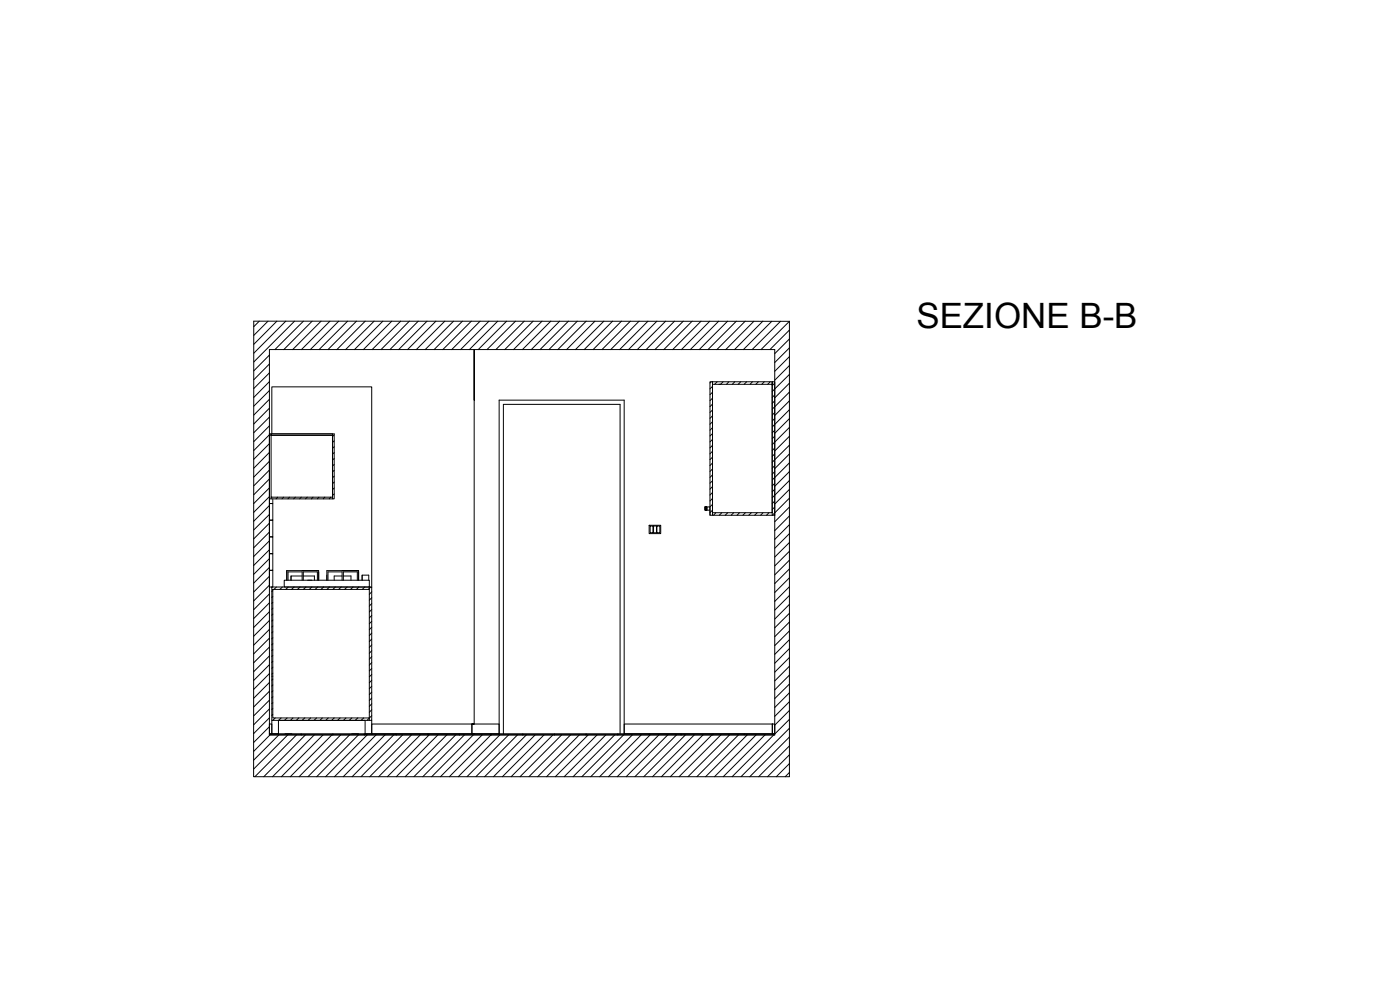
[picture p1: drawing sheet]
<svg xmlns="http://www.w3.org/2000/svg" width="420mm" height="297mm" viewBox="0 0 420 297" stroke-linecap="round" stroke-linejoin="round" font-family="sans-serif">
<defs><g id="words">
<text font-size="10.5" x="274.9" y="98.2">SEZIONE B-B</text>
</g></defs>
<g fill="none" stroke="#000" stroke-width=".3">
<path d="M77.8 96.3l-1.7 1.6M80.4 96.3l-4.3 4.2M83.1 96.3l-7 6.9M85.7 96.3l-9.6 9.6M88.4 96.3l-12.3 12.2M91 96.3l-8.5 8.5M93.7 96.3l-8.6 8.5M96.3 96.3l-8.5 8.5M99 96.3l-8.6 8.5M101.6 96.3l-8.5 8.5M104.3 96.3l-8.6 8.5M106.9 96.3l-8.5 8.5"/>
<path d="M109.6 96.3l-8.5 8.5M112.2 96.3l-8.5 8.5M114.9 96.3l-8.5 8.5M117.5 96.3l-8.5 8.5M120.2 96.3l-8.6 8.5M122.8 96.3l-8.5 8.5M125.5 96.3l-8.5 8.5M128.1 96.3l-8.5 8.5M130.8 96.3l-8.5 8.5M133.4 96.3l-8.5 8.5M136.1 96.3l-8.5 8.5M138.7 96.3l-8.5 8.5"/>
<path d="M141.4 96.3l-8.5 8.5M144 96.3l-8.5 8.5M146.7 96.3l-8.5 8.5M149.3 96.3l-8.5 8.5M152 96.3l-8.5 8.5M154.7 96.3l-8.6 8.5M157.3 96.3l-8.5 8.5M159.9 96.3l-8.5 8.5M162.6 96.3l-8.5 8.5M165.2 96.3l-8.5 8.5M167.9 96.3l-8.5 8.5M170.5 96.3l-8.5 8.5"/>
<path d="M173.2 96.3l-8.5 8.5M175.9 96.3l-8.5 8.5M178.5 96.3l-8.5 8.5M181.2 96.3l-8.6 8.5M183.8 96.3l-8.5 8.5M186.4 96.3l-8.5 8.5M189.1 96.3l-8.5 8.5M191.7 96.3l-8.5 8.5M194.4 96.3l-8.5 8.5M197.1 96.3l-8.5 8.5M199.7 96.3l-8.5 8.5M202.4 96.3l-8.5 8.5"/>
<path d="M205 96.3l-8.5 8.5M207.7 96.3l-8.6 8.5M210.3 96.3l-8.5 8.5M212.9 96.3l-8.5 8.5M215.6 96.3l-8.5 8.5M218.3 96.3l-8.5 8.5M220.9 96.3l-8.5 8.5M223.6 96.3l-8.5 8.5M226.2 96.3l-8.5 8.5M228.9 96.3l-8.5 8.5M231.5 96.3l-8.5 8.5M234.2 96.3l-8.6 8.5"/>
<path d="M236.8 96.3h-160.7v136.5h160.7M236.8 96.3l-8.5 8.5M236.8 98.9l-5.8 5.9M236.8 96.3v136.5M80.8 106.4l-4.7 4.8M80.8 109.1l-4.7 4.7M80.8 111.7l-4.7 4.7M80.8 114.4l-4.7 4.7M80.8 117l-4.7 4.7M80.8 119.7l-4.7 4.7M142.3 119.9v-15.1v112.2M213 114.4h19.4v40h-19.4z"/>
<path d="M213.4 114.4l-.4 .4M213.8 115.2h17.9v38.5h-17.9zM213.8 115.2v-.8v40M213.8 119.3l-.8 .8M213.8 115.8l-.8 .7M213.8 117.5l-.8 .8M215.1 114.4l-.7 .8M216.9 114.4l-.7 .8h-.5M218.7 114.4l-.8 .8M220.4 114.4l-.7 .8M222.2 114.4l-.7 .8M224 114.4l-.8 .8"/>
<path d="M225.7 114.4l-.7 .8M227.5 114.4l-.8 .8M229.3 114.4l-.8 .8M231.1 114.4l-.8 .8M231.7 115.2v-.8v40l5.1-5.1M232.4 114.8l-.7 .8M232.4 118.4l-.7 .7M236.8 101.6l-4.4 4.4M236.8 104.3l-4.4 4.4M236.8 106.9l-4.4 4.4M236.8 109.5l-4.4 4.5M236.8 112.2l-5.1 5.1"/>
<path d="M236.8 114.8l-4.4 4.4M236.8 117.5l-5.1 5.1M80.8 130h19.5v19.5h-19.5zM80.8 122.3l-4.7 4.8M80.8 125l-4.7 4.7M80.8 127.6l-4.7 4.8M80.8 130.3l-4.7 4.7M80.8 133l-4.7 4.7M80.8 135.6l-4.7 4.7M80.8 138.2l-4.7 4.8M80.8 130.4h.5M81.3 130v19h18.4v-19"/>
<path d="M81.3 130h18.4v.5h-18.4zM81.5 130v-14.1h30v60M100.3 130.3l-.6 .5M100.3 132.1l-.6 .5M100.3 133.9l-.6 .5M100.3 135.6l-.6 .5M100.3 137.4l-.6 .5M100.3 139.2l-.6 .5M213.8 124.6l-.8 .8M213.8 121.1l-.8 .8M213.8 122.9l-.8 .7M213.8 126.4l-.8 .8"/>
<path d="M213.8 128.2l-.8 .7M213.8 130l-.8 .7M213.8 131.7l-.8 .8M213.8 133.5l-.8 .7M213.8 135.2l-.8 .8M213.8 137l-.8 .7M213.8 138.8l-.8 .7M232.4 120.1l-.7 .8M232.4 123.6l-.7 .8M232.4 125.4l-.7 .8M232.4 129l-.7 .7M232.4 130.7l-.7 .8"/>
<path d="M232.4 134.3l-.7 .7M232.4 136l-.7 .8M232.4 139.6l-.7 .7M236.8 120.1l-4.4 4.4M236.8 122.8l-5.1 5.2M236.8 125.5l-4.4 4.4M236.8 128.1l-5.1 5.2M236.8 130.8l-4.4 4.4M236.8 133.4l-5.1 5.1M236.8 136l-4.4 4.5M236.8 138.7l-5.1 5.1M80.8 155.9h1v5h-1z"/>
<path d="M80.8 150.9h1v5h-1zM80.8 149.5v1.4h1v-1.4M80.8 140.9l-4.7 4.7M80.8 143.5l-4.7 4.8M80.8 146.2l-4.7 4.7M80.8 148.8l-4.7 4.8M80.8 151.5l-4.7 4.7M80.8 154.2l-4.7 4.7M80.8 156.8l-4.7 4.7M80.8 159.5l-4.7 4.7M81.3 149v.5M81.5 149l-.2 .2"/>
<path d="M83.3 149l-.5 .5M85.1 149l-.5 .5M86.8 149l-.4 .5M88.6 149l-.5 .5M90.4 149l-.5 .5M92.2 149l-.5 .5M93.9 149l-.5 .5M95.7 149l-.5 .5M97.5 149l-.5 .5M99.2 149l-.5 .5M99.7 149v.5M100.3 142.7l-.6 .5"/>
<path d="M100.3 141l-.6 .4M100.3 144.5l-.6 .5M100.3 146.3l-.6 .5M100.3 148l-.6 .5M194.7 157.4h3.5v2.5h-3.5zM195 157.6h.9v2.1h-.9zM196.1 157.6h.8v2.1h-.8zM197.1 157.6h.9v2.1h-.9zM211.5 151.9h1.5v1h-1.5zM211.5 151.9v1M211.6 152.9v-1v1M211.7 152.9v-1v1"/>
<path d="M211.8 151.9v1M211.9 151.9v1M212 151.9v1M213 152.9v1.5M213.8 140.5l-.8 .8M213.8 145.8l-.8 .8M213.8 142.3l-.8 .8M213.8 144.1l-.8 .7M213.8 147.6l-.8 .8M213.8 149.4l-.8 .7M213.8 151.2l-.8 .7M213.8 152.9l-.8 .8"/>
<path d="M214.8 153.7l-.8 .7M216.5 153.7l-.7 .7M218.3 153.7l-.7 .7M220.1 153.7l-.8 .7M221.8 153.7l-.7 .7M223.6 153.7l-.7 .7M225.4 153.7l-.8 .7M227.2 153.7l-.8 .7M228.9 153.7l-.7 .7M230.7 153.7l-.7 .7M232.4 141.3l-.7 .8M232.4 144.9l-.7 .7"/>
<path d="M232.4 146.6l-.7 .8M232.4 150.2l-.7 .7M232.4 152l-.7 .7M236.8 141.3l-4.4 4.4M236.8 144l-5.1 5.2M236.8 146.7l-4.4 4.4M236.8 152l-4.4 4.4M236.8 154.6l-4.4 4.4M236.8 157.3l-4.4 4.4M236.8 159.9l-4.4 4.4M80.8 170.9h1v5h-1zM80.8 165.9h1v5h-1z"/>
<path d="M80.8 160.9h1v5h-1zM80.8 162.1l-4.7 4.7M80.8 164.8l-4.7 4.7M80.8 167.4l-4.7 4.8M80.8 170l-4.7 4.8M80.8 172.7l-4.7 4.8M80.8 175.4l-4.7 4.7M80.8 178l-4.7 4.7M81.5 175.9h30v40h-30zM81.8 176.6h29v38.6h-29zM81.8 177l-.3 .3M81.8 178.8l-.3 .3"/>
<path d="M82.9 175.9l-.7 .7M84.7 175.9l-.7 .7M85.3 173.9h25.5v2h-25.5zM86.4 173.9v-2.5h4.2v2.5M86.5 175.9l-.8 .7M87.3 172.6v1.3v-1.3h3.3M88.2 175.9l-.7 .7M90 175.9l-.8 .7M90.6 171h5M91 172.6h3.3v1.3M91 173.9v-2.5h4.2v2.5M91.8 175.9l-.8 .7"/>
<path d="M92.3 173.9h1.3M93.5 175.9l-.7 .7M95.3 175.9l-.8 .7M95.6 171.4v2.5v-2.9h-9.6v2.9M97.1 175.9l-.8 .7M98.4 173.9v-2.5h4.2v2.5M98.9 175.9l-.8 .7M100.6 175.9l-.7 .7M102.4 175.9l-.8 .7M102.6 172.6h-2.3v1.3M102.6 171h5M103 172.6h2.3v1.3"/>
<path d="M103 173.9v-2.5h4.2v2.5M104.2 175.9l-.8 .7M105.9 175.9l-.7 .7M107.6 171.4v2.5v-2.9h-9.5v2.9M107.7 175.9l-.8 .7M108.6 172.4v1.5v-1.5h2v1.5M109.4 175.9l-.7 .7M110.8 175.9v.7M111.2 175.9l-.7 .7M111.5 179.1l-.7 .8M111.5 177.4l-.7 .7M236.8 162.6l-4.4 4.4"/>
<path d="M236.8 165.2l-4.4 4.4M236.8 167.9l-4.4 4.4M236.8 170.5l-4.4 4.4M236.8 173.2l-4.4 4.4M236.8 175.8l-4.4 4.4M236.8 178.5l-4.4 4.4M80.8 180.7l-4.7 4.7M80.8 183.3l-4.7 4.8M80.8 186l-4.7 4.7M80.8 188.6l-4.7 4.8M80.8 191.3l-4.7 4.7M80.8 193.9l-4.7 4.8"/>
<path d="M80.8 196.6l-4.7 4.7M80.8 199.2l-4.7 4.8M81.8 187.6l-.3 .3M81.8 180.5l-.3 .3M81.8 182.3l-.3 .3M81.8 184.1l-.3 .3M81.8 185.8l-.3 .3M81.8 189.3l-.3 .4M81.8 191.1l-.3 .4M81.8 192.9l-.3 .3M81.8 194.7l-.3 .3M81.8 196.5l-.3 .3"/>
<path d="M81.8 198.2l-.3 .3M81.8 200l-.3 .3M111.5 180.9l-.7 .7M111.5 182.7l-.7 .7M111.5 184.4l-.7 .8M111.5 186.2l-.7 .7M111.5 187.9l-.7 .8M111.5 189.7l-.7 .8M111.5 191.5l-.7 .8M111.5 193.3l-.7 .7M111.5 195l-.7 .8M111.5 196.8l-.7 .8"/>
<path d="M111.5 198.6l-.7 .7M236.8 181.1l-4.4 4.4M236.8 183.8l-4.4 4.4M236.8 186.4l-4.4 4.4M236.8 189.1l-4.4 4.4M236.8 191.7l-4.4 4.4M236.8 194.4l-4.4 4.4M236.8 197.1l-4.4 4.4M236.8 199.7l-4.4 4.4M80.8 219.9h9.6v.3h-9.6zM80.8 217h.7v2.9h-.7zM80.8 201.9l-4.7 4.7"/>
<path d="M80.8 204.5l-4.7 4.8M80.8 207.2l-4.7 4.7M80.8 209.8l-4.7 4.8M80.8 212.5l-4.7 4.7M80.8 215.1l-4.7 4.8M80.8 217.8l-4.7 4.7M81.5 215.9v4h2v-4M81.5 202.7h.3M81.8 203.5l-.3 .3M81.8 208.8l-.3 .3M81.8 201.7l-.3 .3M81.8 205.3l-.3 .3"/>
<path d="M81.8 207l-.3 .4M81.8 210.6l-.3 .3M81.8 212.3l-.3 .4M81.8 214.1l-.3 .3M82.6 215.2l-.8 .7M83.5 215.9h26v4h2v-4M84.3 215.2l-.7 .7M85.5 219.9h2.1M86.1 215.2l-.7 .7M87.9 215.2l-.8 .7M89.6 215.2l-.7 .7M90.4 219.9h9.4v.3h-9.4z"/>
<path d="M91.4 215.2l-.8 .7M93.2 215.2l-.8 .7M95 215.2l-.8 .7M96.7 215.2l-.7 .7M98.5 215.2l-.8 .7M99.8 219.9h9.5v.3h-9.5zM100.3 215.2l-.8 .7M102 215.2l-.7 .7M103.8 215.2l-.7 .7M105.5 215.2l-.7 .7M105.5 219.9h2M107.3 215.2l-.7 .7"/>
<path d="M109.1 215.2l-.8 .7M109.3 219.9h9.5v.3h-9.5zM110.8 215.2v.7M111.5 217h30.8h-.7v2.9h.7h-30.8zM111.5 200.4l-.7 .7M111.5 202.1l-.7 .8M111.5 203.9l-.7 .7M111.5 205.6l-.7 .8M111.5 207.4l-.7 .7M111.5 209.2l-.7 .7M111.5 210.9l-.7 .8M111.5 212.7l-.7 .8"/>
<path d="M111.5 214.5l-1.4 1.4M118.8 219.9h9.5v.3h-9.5zM128.3 219.9h9.5v.3h-9.5zM137.8 219.9h9.5v.3h-9.5zM141.6 217h8.1v2.9h-8.1zM147.3 219.9h9.5v.3h-9.5zM149.7 219.9v-100h37.6v100M151 219.9v-98.7h35v98.7M156.8 219.9h9.5v.3h-9.5zM166.3 219.9h9.5v.3h-9.5zM175.8 219.9h9.5v.3h-9.5zM185.3 219.9h9.5v.3h-9.5z"/>
<path d="M187.3 217h44.4v2.9h-44.4zM194.8 219.9h9.5v.3h-9.5zM204.3 219.9h9.5v.3h-9.5zM213.8 219.9h9.5v.3h-9.5zM231.7 217h.7v2.9h-.7zM232.4 219.9h-9.1v.3h9.1M236.8 202.3l-4.4 4.4M236.8 205l-4.4 4.4M236.8 207.6l-4.4 4.4M236.8 210.3l-4.4 4.4M236.8 212.9l-4.4 4.4M236.8 215.6l-4.4 4.4"/>
<path d="M236.8 218.3l-14.5 14.5M80.8 220.2v-115.4h151.6v115.4M80.8 220.2h151.6M81 220.2l-4.9 5M83.7 220.2l-7.6 7.6M86.3 220.2l-10.2 10.3M89 220.2l-12.5 12.6M91.6 220.2l-12.5 12.6M94.3 220.2l-12.5 12.6M96.9 220.2l-12.5 12.6M99.6 220.2l-12.5 12.6M102.2 220.2l-12.5 12.6"/>
<path d="M104.9 220.2l-12.5 12.6M107.5 220.2l-12.5 12.6M110.2 220.2l-12.5 12.6M112.8 220.2l-12.5 12.6M115.5 220.2l-12.5 12.6M118.1 220.2l-12.5 12.6M120.8 220.2l-12.5 12.6M123.5 220.2l-12.6 12.6M126.1 220.2l-12.5 12.6M128.7 220.2l-12.5 12.6M131.4 220.2l-12.5 12.6M134 220.2l-12.5 12.6"/>
<path d="M136.7 220.2l-12.5 12.6M139.3 220.2l-12.5 12.6M142 220.2l-12.5 12.6M144.7 220.2l-12.6 12.6M147.3 220.2l-12.5 12.6M150 220.2l-12.5 12.6M152.6 220.2l-12.5 12.6M155.2 220.2l-12.4 12.6M157.9 220.2l-12.5 12.6M160.5 220.2l-12.4 12.6M163.2 220.2l-12.5 12.6M165.9 220.2l-12.6 12.6"/>
<path d="M168.5 220.2l-12.5 12.6M171.2 220.2l-12.5 12.6M173.8 220.2l-12.5 12.6M176.5 220.2l-12.5 12.6M179.1 220.2l-12.5 12.6M181.7 220.2l-12.4 12.6M184.4 220.2l-12.5 12.6M187.1 220.2l-12.5 12.6M189.7 220.2l-12.5 12.6M192.4 220.2l-12.5 12.6M195 220.2l-12.5 12.6M197.7 220.2l-12.5 12.6"/>
<path d="M200.3 220.2l-12.5 12.6M203 220.2l-12.5 12.6M205.6 220.2l-12.5 12.6M208.3 220.2l-12.5 12.6M210.9 220.2l-12.5 12.6M213.6 220.2l-12.5 12.6M216.2 220.2l-12.5 12.6M218.9 220.2l-12.5 12.6M221.5 220.2l-12.4 12.6M224.2 220.2l-12.5 12.6M226.8 220.2l-12.5 12.6M229.5 220.2l-12.5 12.6"/>
<path d="M232.1 220.2l-12.5 12.6M236.8 220.9l-11.9 11.9M236.8 223.6l-9.2 9.2M236.8 226.2l-6.5 6.6M236.8 228.8l-3.9 4M236.8 231.5l-1.2 1.3"/>
</g>
<use href="#words"/>
</svg>
